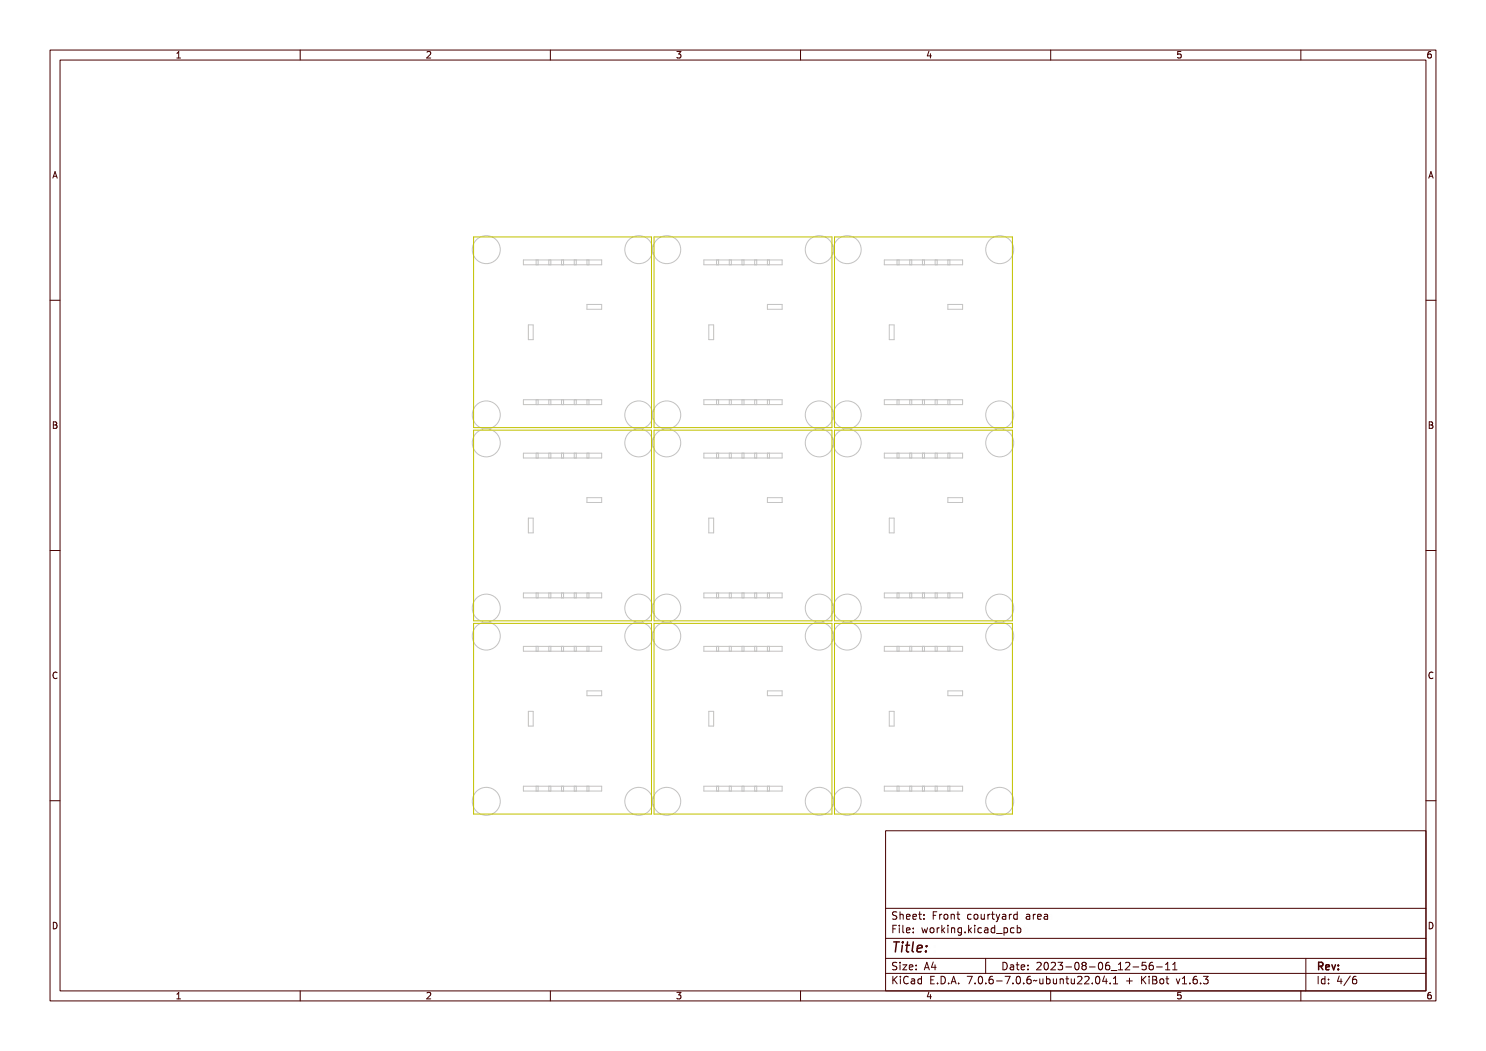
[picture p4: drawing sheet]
<svg xmlns="http://www.w3.org/2000/svg" width="297mm" height="210mm" viewBox="0 0 297 210" stroke-linecap="round" stroke-linejoin="round" font-family="sans-serif">
<defs><g id="words">
<text font-size="2.7" fill="#480000" x="178" y="190.3">Title:</text>
<g font-size="2" fill="#480000">
<text x="178" y="183.7">Sheet: Front courtyard area</text>
<text x="178" y="186.5">File: working.kicad_pcb</text>
<text x="178" y="193.9">Size: A4</text>
<text x="178" y="196.6">KiCad E.D.A. 7.0.6-7.0.6~ubuntu22.04.1 + KiBot v1.6.3</text>
<text x="200" y="193.9">Date: 2023-08-06_12-56-11</text>
<text x="263" y="196.6">Id: 4/6</text>
<text x="263" y="193.9">Rev:</text>
</g>
<g font-size="1.7" fill="#480000">
<text x="35" y="11.7">1</text>
<text x="85" y="11.7">2</text>
<text x="135" y="11.7">3</text>
<text x="185" y="11.7">4</text>
<text x="235" y="11.7">5</text>
<text x="285" y="11.7">6</text>
<text x="10.5" y="35.7">A</text>
<text x="285.5" y="35.7">A</text>
<text x="10.5" y="85.6">B</text>
<text x="285.5" y="85.6">B</text>
<text x="10.5" y="135.7">C</text>
<text x="285.5" y="135.7">C</text>
<text x="10.5" y="185.6">D</text>
<text x="285.5" y="185.6">D</text>
<text x="35" y="199.7">1</text>
<text x="85" y="199.7">2</text>
<text x="135" y="199.7">3</text>
<text x="185" y="199.7">4</text>
<text x="235" y="199.7">5</text>
<text x="285" y="199.7">6</text>
</g>
</g></defs>
<g fill="none" stroke="#c2c2c2" stroke-width=".2">
<path d="M104.6 51.9h15.7v1h-15.7zM107.2 51.9v1M107.6 51.9v1M109.7 51.9v1M110.1 51.9v1M112.2 51.9v1M112.6 51.9v1M114.8 51.9v1M115.2 51.9v1M117.3 51.9v1M117.7 51.9v1M140.7 51.9h15.6v1h-15.6z"/>
<path d="M143.2 51.9v1M143.6 51.9v1M145.8 51.9v1M146.2 51.9v1M148.3 51.9v1M148.7 51.9v1M150.8 51.9v1M151.2 51.9v1M153.4 51.9v1M153.8 51.9v1M176.7 51.9h15.7v1h-15.7zM179.3 51.9v1"/>
<path d="M179.7 51.9v1M181.8 51.9v1M182.2 51.9v1M184.4 51.9v1M184.8 51.9v1M186.9 51.9v1M187.3 51.9v1M189.4 51.9v1M189.9 51.9v1M104.6 79.9h15.7v.9h-15.7zM105.6 64.9h1v3h-1zM107.2 79.9v.9"/>
<path d="M107.6 79.9v.9M109.7 79.9v.9M110.1 79.9v.9M112.2 79.9v.9M112.6 79.9v.9M114.8 79.9v.9M115.2 79.9v.9M117.3 60.8h3v1h-3zM117.3 79.9v.9M117.7 79.9v.9M140.7 79.9h15.6v.9h-15.6zM141.7 64.9h.9v3h-.9z"/>
<path d="M143.2 79.9v.9M143.6 79.9v.9M145.8 79.9v.9M146.2 79.9v.9M148.3 79.9v.9M148.7 79.9v.9M150.8 79.9v.9M151.2 79.9v.9M153.4 60.8h2.9v1h-2.9zM153.4 79.9v.9M153.8 79.9v.9M176.7 79.9h15.7v.9h-15.7z"/>
<path d="M177.7 64.9h1v3h-1zM179.3 79.9v.9M179.7 79.9v.9M181.8 79.9v.9M182.2 79.9v.9M184.4 79.9v.9M184.8 79.9v.9M186.9 79.9v.9M187.3 79.9v.9M189.4 60.8h3v1h-3zM189.4 79.9v.9M189.9 79.9v.9"/>
<path d="M104.6 90.6h15.7v.9h-15.7zM107.2 90.6v.9M107.6 90.6v.9M109.7 90.6v.9M110.1 90.6v.9M112.2 90.6v.9M112.6 90.6v.9M114.8 90.6v.9M115.2 90.6v.9M117.3 99.4h3v1h-3zM117.3 90.6v.9M117.7 90.6v.9"/>
<path d="M140.7 90.6h15.6v.9h-15.6zM143.2 90.6v.9M143.6 90.6v.9M145.8 90.6v.9M146.2 90.6v.9M148.3 90.6v.9M148.7 90.6v.9M150.8 90.6v.9M151.2 90.6v.9M153.4 99.4h2.9v1h-2.9zM153.4 90.6v.9M153.8 90.6v.9"/>
<path d="M176.7 90.6h15.7v.9h-15.7zM179.3 90.6v.9M179.7 90.6v.9M181.8 90.6v.9M182.2 90.6v.9M184.4 90.6v.9M184.8 90.6v.9M186.9 90.6v.9M187.3 90.6v.9M189.4 99.4h3v1h-3zM189.4 90.6v.9M189.9 90.6v.9"/>
<path d="M104.6 118.5h15.7v1h-15.7zM105.6 103.5h1v3h-1zM107.2 118.5v1M107.6 118.5v1M109.7 118.5v1M110.1 118.5v1M112.2 118.5v1M112.6 118.5v1M114.8 118.5v1M115.2 118.5v1M117.3 118.5v1M117.7 118.5v1"/>
<path d="M140.7 118.5h15.6v1h-15.6zM141.7 103.5h.9v3h-.9zM143.2 118.5v1M143.6 118.5v1M145.8 118.5v1M146.2 118.5v1M148.3 118.5v1M148.7 118.5v1M150.8 118.5v1M151.2 118.5v1M153.4 118.5v1M153.8 118.5v1"/>
<path d="M176.7 118.5h15.7v1h-15.7zM177.7 103.5h1v3h-1zM179.3 118.5v1M179.7 118.5v1M181.8 118.5v1M182.2 118.5v1M184.4 118.5v1M184.8 118.5v1M186.9 118.5v1M187.3 118.5v1M189.4 118.5v1M189.9 118.5v1"/>
<path d="M104.6 129.2h15.7v.9h-15.7zM107.2 129.2v.9M107.6 129.2v.9M109.7 129.2v.9M110.1 129.2v.9M112.2 129.2v.9M112.6 129.2v.9M114.8 129.2v.9M115.2 129.2v.9M117.3 138h3v1h-3zM117.3 129.2v.9M117.7 129.2v.9"/>
<path d="M140.7 129.2h15.6v.9h-15.6zM143.2 129.2v.9M143.6 129.2v.9M145.8 129.2v.9M146.2 129.2v.9M148.3 129.2v.9M148.7 129.2v.9M150.8 129.2v.9M151.2 129.2v.9M153.4 129.2v.9M153.4 138h2.9v1h-2.9zM153.8 129.2v.9"/>
<path d="M176.7 129.2h15.7v.9h-15.7zM179.3 129.2v.9M179.7 129.2v.9M181.8 129.2v.9M182.2 129.2v.9M184.4 129.2v.9M184.8 129.2v.9M186.9 129.2v.9M187.3 129.2v.9M189.4 129.2v.9M189.4 138h3v1h-3zM189.9 129.2v.9"/>
<path d="M104.6 157.1h15.7v1h-15.7zM105.6 142.1h1v3h-1zM107.2 157.1v1M107.6 157.1v1M109.7 157.1v1M110.1 157.1v1M112.2 157.1v1M112.6 157.1v1M114.8 157.1v1M115.2 157.1v1M117.3 157.1v1M117.7 157.1v1"/>
<path d="M140.7 157.1h15.6v1h-15.6zM141.7 142.1h.9v3h-.9zM143.2 157.1v1M143.6 157.1v1M145.8 157.1v1M146.2 157.1v1M148.3 157.1v1M148.7 157.1v1M150.8 157.1v1M151.2 157.1v1M153.4 157.1v1M153.8 157.1v1"/>
<path d="M176.7 157.1h15.7v1h-15.7zM177.7 142.1h1v3h-1zM179.3 157.1v1M179.7 157.1v1M181.8 157.1v1M182.2 157.1v1M184.4 157.1v1M184.8 157.1v1M186.9 157.1v1M187.3 157.1v1M189.4 157.1v1M189.9 157.1v1"/>
<circle cx="97.2" cy="49.9" r="2.79"/>
<circle cx="127.7" cy="49.9" r="2.79"/>
<circle cx="133.3" cy="49.9" r="2.79"/>
<circle cx="163.7" cy="49.9" r="2.79"/>
<circle cx="169.3" cy="49.9" r="2.79"/>
<circle cx="199.8" cy="49.9" r="2.79"/>
<circle cx="97.2" cy="82.9" r="2.79"/>
<circle cx="97.2" cy="88.5" r="2.79"/>
<circle cx="127.7" cy="82.9" r="2.79"/>
<circle cx="127.7" cy="88.5" r="2.79"/>
<circle cx="133.3" cy="82.9" r="2.79"/>
<circle cx="133.3" cy="88.5" r="2.79"/>
<circle cx="163.7" cy="82.9" r="2.79"/>
<circle cx="163.7" cy="88.5" r="2.79"/>
<circle cx="169.3" cy="82.9" r="2.79"/>
<circle cx="169.3" cy="88.5" r="2.79"/>
<circle cx="199.8" cy="82.9" r="2.79"/>
<circle cx="199.8" cy="88.5" r="2.79"/>
<circle cx="97.2" cy="127.1" r="2.79"/>
<circle cx="97.2" cy="121.5" r="2.79"/>
<circle cx="127.7" cy="127.1" r="2.79"/>
<circle cx="127.7" cy="121.5" r="2.79"/>
<circle cx="133.3" cy="127.1" r="2.79"/>
<circle cx="133.3" cy="121.5" r="2.79"/>
<circle cx="163.7" cy="127.1" r="2.79"/>
<circle cx="163.7" cy="121.5" r="2.79"/>
<circle cx="169.3" cy="121.5" r="2.79"/>
<circle cx="169.3" cy="127.1" r="2.79"/>
<circle cx="199.8" cy="121.5" r="2.79"/>
<circle cx="199.8" cy="127.1" r="2.79"/>
<circle cx="97.2" cy="160.1" r="2.79"/>
<circle cx="127.7" cy="160.1" r="2.79"/>
<circle cx="133.3" cy="160.1" r="2.79"/>
<circle cx="163.7" cy="160.1" r="2.79"/>
<circle cx="169.3" cy="160.1" r="2.79"/>
<circle cx="199.8" cy="160.1" r="2.79"/>
</g>
<path d="M94.7 47.3h35.5v38.1h-35.5zM130.7 47.3h35.6v38.1h-35.6zM166.8 47.3h35.5v38.1h-35.5zM94.7 86h35.5v38.1h-35.5zM130.7 86h35.6v38.1h-35.6zM166.8 86h35.5v38.1h-35.5zM94.7 124.6h35.5v38.1h-35.5zM130.7 124.6h35.6v38.1h-35.6zM166.8 124.6h35.5v38.1h-35.5z" fill="none" stroke="#c2c200" stroke-width=".2"/>
<g fill="none" stroke="#480000" stroke-width=".2">
<path d="M10 10h277v190h-277zM12 12h273v186h-273zM60 10v2M110 10v2M160 10v2M210 10v2M260 10v2M10 60h2M285 60h2M10 110h2M285 110h2M10 160h2"/>
<path d="M285 160h2M177 166h108v32h-108zM60 198v2M110 198v2M160 198v2M177 181.5h108M177 187.5h108M177 191.5h108M177 194.5h108M178.1 195.2h.2v.6l.6-.6h.3l-.6 .6 .6 .8h-.2l-.5-.7-.2 .2v.5h-.2zM178.2 185h.9v.2h-.7v.4h.6v.2h-.6v.7h-.2zM178.3 182.4l.5-.1h.2v.2a.31 .31 0 0 0-.5-.1 .31 .31 0 0 0 0 .5 .5 .5 0 0 1 .6 .6 .5 .5 0 0 1-.8 .2l-.1-.2a.34 .34 0 0 0 .4 .1 .34 .34 0 0 0 .1-.5 .47 .47 0 0 1-.5-.2 .47 .47 0 0 1 .1-.5z"/>
<path d="M178.3 192.5l.5-.1h.2v.2a.31 .31 0 0 0-.5-.1 .31 .31 0 0 0 0 .5 .5 .5 0 0 1 .6 .6 .5 .5 0 0 1-.8 .2l-.1-.2a.34 .34 0 0 0 .4 .1 .34 .34 0 0 0 .1-.5 .47 .47 0 0 1-.5-.2 .47 .47 0 0 1 .1-.5zM179.4 182.2h.2v.6a.35 .35 0 0 1 .4-.1 .35 .35 0 0 1 .2 .4v.6h-.2v-.8h-.4v.8h-.2zM179.5 185.4h.4v.9h.4v.2h-.9v-.2h.3v-.8h-.2zM179.5 192.8h.4v.9h.4v.1h-.9v-.1h.3v-.8h-.2zM179.5 195.6h.4v.9h.4v.1h-.9v-.1h.3v-.8h-.2zM179.7 184.9h.2v.3h-.2zM179.7 192.3h.2v.3h-.2zM179.7 195.1h.2v.3h-.2zM180.6 184.9h.4v1.3l.4 .1v.2l-.5-.2v-1.2h-.3zM180.6 192.8h.8l-.6 .9h.6v.1h-.8l.6-.9h-.6zM180.7 182.8l.1-.1a.49 .49 0 0 1 .5 0 .49 .49 0 0 1 .2 .5h-.8a.42 .42 0 0 0 .3 .4 .42 .42 0 0 0 .4-.1 .47 .47 0 0 1-.4 .3 .47 .47 0 0 1-.4-.3zM180.7 195.4a.4 .4 0 0 1 .4-.3 .4 .4 0 0 1 .4 .3 .56 .56 0 0 0-.8 .4 .56 .56 0 0 0 .5 .7l.3-.1a.43 .43 0 0 1-.5 .3 .43 .43 0 0 1-.4-.4v-.6z"/>
<path d="M180.8 182.9l.4-.1 .1 .3h-.6zM181.8 195.6l.3-.1a.43 .43 0 0 1 .5 .5v.6h-.1v-.1a.38 .38 0 0 1-.5 .2 .38 .38 0 0 1-.2-.5 .38 .38 0 0 1 .4-.2h.3a.35 .35 0 0 0-.3-.4 .35 .35 0 0 0-.4 .2zM181.9 182.8l.1-.1a.49 .49 0 0 1 .5 0 .49 .49 0 0 1 .2 .5h-.8a.42 .42 0 0 0 .3 .4 .42 .42 0 0 0 .5-.1 .47 .47 0 0 1-.5 .3 .47 .47 0 0 1-.4-.3zM181.9 185.5l.1-.1a.49 .49 0 0 1 .5 0 .49 .49 0 0 1 .2 .5h-.8a.42 .42 0 0 0 .3 .4 .42 .42 0 0 0 .5-.1 .47 .47 0 0 1-.5 .3 .47 .47 0 0 1-.4-.3zM181.9 192.9l.1-.1a.49 .49 0 0 1 .5 0 .49 .49 0 0 1 .2 .5h-.8a.42 .42 0 0 0 .3 .4 .42 .42 0 0 0 .5-.1 .47 .47 0 0 1-.5 .3 .47 .47 0 0 1-.4-.3zM182 196.2l.5-.1a.31 .31 0 0 1-.2 .4 .31 .31 0 0 1-.4-.1zM182 182.9l.4-.1 .1 .3h-.6zM182 185.6l.4-.1 .1 .3h-.6zM182 193l.4-.1 .1 .3h-.6zM183 195.7l.4-.2 .2 .2v-.6h.2v1.5h-.2v-.1a.42 .42 0 0 1-.5 .1 .42 .42 0 0 1-.2-.5zM183.2 195.8l.1-.1a.4 .4 0 0 1 .3 .4 .4 .4 0 0 1-.3 .4l-.2-.2zM183.2 182.3h.2v.4h.4v.1h-.4v.7l.4 .1v.1h-.4l-.1-.1-.1-.8h-.3v-.1h.3z"/>
<path d="M183.3 185.4h.2v.3h-.2zM183.3 186.2h.2v.3h-.2zM183.3 192.8h.2v.3h-.2zM183.3 193.6h.2v.2h-.2zM184.5 182.7h.2v.3h-.2zM184.5 183.5h.2v.2h-.2zM185.2 185.4h.2l.2 .8 .1-.5h.2l.2 .5 .1-.8h.2l-.2 1.1h-.2l-.2-.7-.2 .7h-.1zM185.4 195.2h.9v.2h-.7v.4h.6v.2h-.6v.5h.7v.1h-.9zM185.7 192.4h.2l.5 1.4h-.2l-.1-.3h-.5l-.1 .3h-.2zM185.8 192.6l.2 .7h-.4zM186.6 182.3h.9v.2h-.7v.4h.6v.2h-.6v.6h-.2zM186.8 185.6l.1-.1a.39 .39 0 0 1 .4 .4 .39 .39 0 0 1-.4 .4l-.1-.2z"/>
<path d="M186.9 196.4h.2v.2h-.2zM187.1 192.4h.2v.9h.2v.2h-.2v.3h-.2v-.3h-.6zM187.1 192.6v.7h-.4zM187.8 195.2a.76 .76 0 0 1 .9 .7 .76 .76 0 0 1-.9 .7zM188 195.4a.57 .57 0 0 1 .5 .5 .57 .57 0 0 1-.5 .6zM188 182.7h.2v.2v-.1a.29 .29 0 0 1 .3-.2 .29 .29 0 0 1 .3 .3 .37 .37 0 0 0-.5-.1 .37 .37 0 0 0-.1 .4v.5h-.2zM188 185.4h.2v.2v-.1a.29 .29 0 0 1 .3-.2 .29 .29 0 0 1 .3 .3 .37 .37 0 0 0-.5-.1 .37 .37 0 0 0-.1 .4v.6h-.2zM189.1 184.9h.1v.9l.5-.4h.2l-.4 .4 .5 .7h-.2l-.4-.6-.2 .1v.5h-.1zM189.2 182.9l.1-.1a.39 .39 0 0 1 .4 .4 .39 .39 0 0 1-.4 .4l-.1-.2zM189.3 196.4h.3v.2h-.3zM190.2 182.7h.2v.1a.35 .35 0 0 1 .4-.1 .35 .35 0 0 1 .3 .4v.6h-.2l-.1-.8h-.3l-.1 .8h-.2zM190.3 185.4h.4v.9h.4v.2h-.9v-.2h.4v-.8h-.3z"/>
<path d="M190.5 195.2h.3l.4 1.4h-.2l-.1-.3h-.5l-.1 .3h-.2zM190.6 184.9h.1v.3h-.1zM190.6 195.4l.2 .7h-.4zM191.4 185.4h.2v.1a.35 .35 0 0 1 .4-.1 .35 .35 0 0 1 .3 .4v.7h-.2l-.1-.9h-.3l-.1 .9h-.2zM191.7 182.3h.1v.4h.4v.1h-.4v.7l.4 .1v.1h-.4l-.1-.1v-.8h-.3v-.1h.3zM191.7 196.4h.3v.2h-.3zM192.7 185.5l.3-.2 .3 .2v-.1h.2v1a.53 .53 0 0 1-.8 .4v-.2a.36 .36 0 0 0 .4 .1 .36 .36 0 0 0 .2-.4l-.1 .1a.53 .53 0 0 1-.7-.3 .53 .53 0 0 1 .2-.6zM192.8 185.6l.1-.1a.39 .39 0 0 1 .4 .4 .39 .39 0 0 1-.4 .4l-.1-.2zM193.8 195.2h.9l-.5 1.4h-.2l.5-1.2h-.7zM194 182.8a.39 .39 0 0 1 .4-.2 .39 .39 0 0 1 .3 .3 .4 .4 0 0 0-.6 0 .4 .4 0 0 0 0 .6 .4 .4 0 0 0 .6 0 .45 .45 0 0 1-.6 .3 .45 .45 0 0 1-.3-.6zM194.1 186.2h.3v.3h-.3zM195.1 184.9h.2v.9l.4-.4h.3l-.5 .4 .5 .7h-.2l-.4-.6-.1 .1v.5h-.2z"/>
<path d="M195.2 182.9l.1-.1a.39 .39 0 0 1 .4 .4 .39 .39 0 0 1-.4 .4l-.1-.2zM195.3 196.4h.3v.2h-.3zM196.2 182.7h.2v.8l.2 .1 .3-.2v-.7h.2v1h-.2v-.1a.35 .35 0 0 1-.4 .2 .35 .35 0 0 1-.3-.5zM196.3 185.4h.5v.9h.3v.2h-.9v-.2h.4v-.8h-.3zM196.3 195.4a.57 .57 0 0 1 .7 0 .57 .57 0 0 1 .1 .8 .5 .5 0 0 1-.6 .5 .5 .5 0 0 1-.3-.8zM196.5 195.4a.61 .61 0 0 1 .4 1l-.1 .1a.61 .61 0 0 1-.4-1zM196.6 184.9h.2v.3h-.2zM197 191.5v3M197.6 185.5a.39 .39 0 0 1 .4-.2 .39 .39 0 0 1 .3 .3 .4 .4 0 0 0-.6 0 .4 .4 0 0 0 0 .6 .4 .4 0 0 0 .6 0 .45 .45 0 0 1-.6 .3 .45 .45 0 0 1-.3-.6zM197.6 182.7h.2v.2v-.1a.29 .29 0 0 1 .4-.2 .29 .29 0 0 1 .2 .3 .37 .37 0 0 0-.4-.1 .37 .37 0 0 0-.2 .4v.5h-.2zM197.7 196.4h.3v.2h-.3zM198.7 185.4l.2-.1a.43 .43 0 0 1 .6 .5v.7h-.2v-.2a.38 .38 0 0 1-.5 .2 .38 .38 0 0 1-.2-.5 .38 .38 0 0 1 .5-.2h.2a.35 .35 0 0 0-.3-.4 .35 .35 0 0 0-.3 .2z"/>
<path d="M198.7 195.4a.38 .38 0 0 1 .4-.3 .38 .38 0 0 1 .3 .3 .43 .43 0 0 0-.5 0 .43 .43 0 0 0-.1 .5 .46 .46 0 0 1 .7 .1 .46 .46 0 0 1-.2 .6 .46 .46 0 0 1-.7-.2zM198.8 186l.5-.1a.31 .31 0 0 1-.1 .4 .31 .31 0 0 1-.4-.1zM198.9 182.3h.2v.4h.4v.1h-.4v.7l.4 .1v.1h-.4l-.2-.1v-.8h-.3v-.1h.3zM199.8 182.7h.1l.4 .8 .3-.8h.2l-.3 .7a.68 .68 0 0 1-.7 .8l.4-.5zM199.9 185.5l.3-.2 .3 .2v-.6h.2v1.6h-.2v-.2a.42 .42 0 0 1-.5 .1 .42 .42 0 0 1-.2-.5zM200 196h.5v.2h-.5zM200 185.6l.1-.1a.39 .39 0 0 1 .4 .4 .39 .39 0 0 1-.4 .4l-.1-.2zM200.1 192.4a.76 .76 0 0 1 1 .7 .76 .76 0 0 1-1 .7zM200.3 192.6a.57 .57 0 0 1 .6 .5 .57 .57 0 0 1-.6 .6zM200.9 186.8l1.2 .1zM201 195.2h.9l-.5 1.4h-.2l.5-1.2h-.7zM201.1 182.7l.2-.1a.43 .43 0 0 1 .6 .5v.6h-.2v-.1a.38 .38 0 0 1-.5 .2 .38 .38 0 0 1-.2-.5 .38 .38 0 0 1 .5-.2h.2a.35 .35 0 0 0-.2-.4 .35 .35 0 0 0-.4 .2z"/>
<path d="M201.2 183.3l.5-.1a.31 .31 0 0 1-.1 .4 .31 .31 0 0 1-.4-.1zM201.4 192.8l.3-.1a.43 .43 0 0 1 .5 .5v.6h-.1v-.1a.38 .38 0 0 1-.5 .2 .38 .38 0 0 1-.2-.5 .38 .38 0 0 1 .4-.2h.3a.35 .35 0 0 0-.3-.4 .35 .35 0 0 0-.4 .2zM201.6 193.4l.5-.1a.31 .31 0 0 1-.2 .4 .31 .31 0 0 1-.4-.1zM202.2 185.4h.2v.1a.53 .53 0 0 1 .8 .3 .53 .53 0 0 1-.6 .7l-.2-.2v.6h-.2zM202.4 182.7h.2v.2l.1-.1a.29 .29 0 0 1 .3-.2 .29 .29 0 0 1 .2 .3 .37 .37 0 0 0-.4-.1 .37 .37 0 0 0-.2 .4v.5h-.2zM202.5 185.6l.1-.1a.4 .4 0 0 1 .4 .4 .4 .4 0 0 1-.4 .4l-.2-.2zM202.5 196.4h.3v.2h-.3zM202.8 192.4h.2v.4h.4v.1h-.4v.7l.4 .1v.1h-.4l-.2-.1v-.8h-.3v-.1h.3zM203.5 182.8l.3-.2 .3 .2v-.6h.2v1.5h-.2v-.1a.42 .42 0 0 1-.5 .1 .42 .42 0 0 1-.2-.5zM203.5 195.4a.57 .57 0 0 1 .8 0 .57 .57 0 0 1 0 .8 .5 .5 0 0 1-.6 .5 .5 .5 0 0 1-.3-.8zM203.6 185.5a.39 .39 0 0 1 .4-.2 .39 .39 0 0 1 .3 .3 .4 .4 0 0 0-.5 0 .4 .4 0 0 0 0 .6 .4 .4 0 0 0 .5 0 .45 .45 0 0 1-.6 .3 .45 .45 0 0 1-.2-.6zM203.6 182.9l.1-.1a.4 .4 0 0 1 .4 .4 .4 .4 0 0 1-.4 .4l-.1-.2z"/>
<path d="M203.7 195.4a.61 .61 0 0 1 .4 1l-.1 .1a.61 .61 0 0 1-.3-1zM203.9 192.9l.1-.1a.49 .49 0 0 1 .5 0 .49 .49 0 0 1 .2 .5h-.8a.42 .42 0 0 0 .3 .4 .42 .42 0 0 0 .5-.1 .47 .47 0 0 1-.5 .3 .47 .47 0 0 1-.4-.3zM204 193l.4-.1 .1 .3h-.6zM204.7 184.9h.1v.6a.53 .53 0 0 1 .8 .3 .53 .53 0 0 1-.6 .7l-.2-.2v.2h-.1zM204.9 185.6l.1-.1a.39 .39 0 0 1 .4 .4 .39 .39 0 0 1-.4 .4l-.1-.2zM204.9 196.4h.3v.2h-.3zM205.3 192.8h.2v.3h-.2zM205.3 193.6h.2v.2h-.2zM205.9 182.7l.3-.1a.43 .43 0 0 1 .5 .5v.6h-.2v-.1a.38 .38 0 0 1-.5 .2 .38 .38 0 0 1-.2-.5 .38 .38 0 0 1 .5-.2h.2a.35 .35 0 0 0-.2-.4 .35 .35 0 0 0-.4 .2zM205.9 195.4a.38 .38 0 0 1 .4-.3 .38 .38 0 0 1 .3 .3 .43 .43 0 0 0-.5 0 .43 .43 0 0 0-.1 .5 .46 .46 0 0 1 .7 .1 .46 .46 0 0 1-.2 .6 .46 .46 0 0 1-.6-.2zM206.1 183.3l.4-.1a.31 .31 0 0 1-.1 .4 .31 .31 0 0 1-.4-.1zM207 196l1-.1a.49 .49 0 0 1-.8 .1l-.2 .2z"/>
<path d="M207.2 182.7h.2v.2l.1-.1a.29 .29 0 0 1 .3-.2 .29 .29 0 0 1 .2 .3 .37 .37 0 0 0-.4-.1 .37 .37 0 0 0-.2 .4v.5h-.2zM207.4 192.5a.53 .53 0 0 1 .8 .1 .53 .53 0 0 1-.3 .7l-.3 .4h.7v.1h-.9l.3-.5a.4 .4 0 0 0 .3-.4 .4 .4 0 0 0-.3-.4l-.3 .2zM208.3 195.6h.1l.1 .8 .2 .1 .2-.2v-.7h.2v1h-.2v-.1a.35 .35 0 0 1-.4 .2 .35 .35 0 0 1-.2-.5zM208.3 182.8l.2-.1a.49 .49 0 0 1 .5 0 .49 .49 0 0 1 .2 .5h-.8a.42 .42 0 0 0 .3 .4 .42 .42 0 0 0 .4-.1 .47 .47 0 0 1-.4 .3 .47 .47 0 0 1-.4-.3zM208.5 182.9l.3-.1 .2 .3h-.6zM208.7 192.6a.57 .57 0 0 1 .7 0 .57 .57 0 0 1 .1 .8 .5 .5 0 0 1-.6 .5 .5 .5 0 0 1-.3-.8zM208.9 192.6a.61 .61 0 0 1 .3 1l-.1 .1a.61 .61 0 0 1-.3-1zM209.5 195.1h.2v.6a.53 .53 0 0 1 .7 .3 .53 .53 0 0 1-.6 .7l-.1-.2v.1h-.2zM209.5 182.7l.3-.1a.43 .43 0 0 1 .5 .5v.6h-.2v-.1a.38 .38 0 0 1-.5 .2 .38 .38 0 0 1-.2-.5 .38 .38 0 0 1 .5-.2h.2a.35 .35 0 0 0-.2-.4 .35 .35 0 0 0-.4 .2zM209.7 183.3l.4-.1a.31 .31 0 0 1-.1 .4 .31 .31 0 0 1-.4-.1zM209.7 195.8l.1-.1a.4 .4 0 0 1 .4 .4 .4 .4 0 0 1-.4 .4l-.1-.2zM209.8 192.5a.53 .53 0 0 1 .8 .1 .53 .53 0 0 1-.3 .7l-.3 .4h.7v.1h-.9l.3-.5a.4 .4 0 0 0 .3-.4 .4 .4 0 0 0-.3-.4l-.3 .2z"/>
<path d="M210 198v2M210.7 195.6h.2v.8l.2 .1 .2-.2v-.7h.2v1h-.2v-.1a.35 .35 0 0 1-.4 .2 .35 .35 0 0 1-.2-.5zM211 192.4a.46 .46 0 0 1 .6 0 .46 .46 0 0 1 .1 .6l-.1 .1a.47 .47 0 0 1 .2 .7 .47 .47 0 0 1-.7 0l-.1-.2a.35 .35 0 0 0 .5 .1 .35 .35 0 0 0 0-.5h-.3v-.2a.29 .29 0 0 0 .4-.1 .29 .29 0 0 0-.1-.4 .29 .29 0 0 0-.4 .1h-.1zM211.9 195.6h.2v.1a.35 .35 0 0 1 .4-.1 .35 .35 0 0 1 .2 .4v.6h-.2v-.8h-.4v.8h-.2zM212.4 193.2h.5v.2h-.5zM213.3 195.2h.2v.4h.4v.1h-.4v.7l.4 .1v.1h-.4l-.2-.1v-.8h-.3v-.1h.3zM213.5 192.6a.57 .57 0 0 1 .7 0 .57 .57 0 0 1 .1 .8 .5 .5 0 0 1-.6 .5 .5 .5 0 0 1-.3-.8zM213.7 192.6a.61 .61 0 0 1 .3 1v.1a.61 .61 0 0 1-.4-1zM214.3 195.6h.2v.8l.2 .1 .2-.2v-.7h.2v1h-.2v-.1a.35 .35 0 0 1-.4 .2 .35 .35 0 0 1-.2-.5zM214.7 192.5a.41 .41 0 0 1 .7-.1 .41 .41 0 0 1-.2 .7 .42 .42 0 0 1 .2 .6 .42 .42 0 0 1-.7 0 .42 .42 0 0 1 .2-.6l-.3-.2zM215.5 195.3a.53 .53 0 0 1 .8 .1 .53 .53 0 0 1-.3 .7l-.3 .4h.6v.1h-.9l.4-.5a.4 .4 0 0 0 .3-.4 .4 .4 0 0 0-.3-.4l-.3 .2zM216 193.2h.5v.2h-.5z"/>
<path d="M216.7 195.3a.53 .53 0 0 1 .8 .1 .53 .53 0 0 1-.3 .7l-.3 .4h.6v.1h-.9l.4-.5a.4 .4 0 0 0 .3-.4 .4 .4 0 0 0-.3-.4l-.3 .2zM217.1 192.6a.57 .57 0 0 1 .7 0 .57 .57 0 0 1 .1 .8 .5 .5 0 0 1-.6 .5 .5 .5 0 0 1-.3-.8zM217.3 192.6a.61 .61 0 0 1 .3 1v.1a.61 .61 0 0 1-.4-1zM218.2 196.4h.2v.2h-.2zM218.3 192.6a.38 .38 0 0 1 .4-.3 .38 .38 0 0 1 .3 .3 .43 .43 0 0 0-.5 0 .43 .43 0 0 0-.1 .5 .46 .46 0 0 1 .6 .1 .46 .46 0 0 1-.1 .6 .46 .46 0 0 1-.7-.2zM219.2 195.4a.57 .57 0 0 1 .7 0 .57 .57 0 0 1 .1 .8 .5 .5 0 0 1-.7 .5 .5 .5 0 0 1-.3-.8zM219.2 194.2l1.3 .1zM219.4 195.4a.61 .61 0 0 1 .3 1l-.1 .1a.61 .61 0 0 1-.3-1zM220.7 192.5l.5-.1v1.3h.3v.1h-.8v-.1h.3v-1.1h-.3zM220.8 195.2h.2v.9h.2v.2h-.2v.3h-.2v-.3h-.6zM220.8 195.4v.7h-.4zM221.8 196.4h.2v.2h-.2z"/>
<path d="M221.8 192.5a.53 .53 0 0 1 .8 .1 .53 .53 0 0 1-.3 .7l-.3 .4h.7v.1h-.9l.3-.5a.4 .4 0 0 0 .4-.4 .4 .4 0 0 0-.4-.4l-.3 .2zM222.8 195.3l.5-.1v1.3h.3v.1h-.8v-.1h.3v-1.1h-.3zM223.2 193.2h.5v.2h-.5zM224.3 192.4h.7v.2h-.6v.3a.53 .53 0 0 1 .7 .7 .53 .53 0 0 1-.9 .2v-.2a.38 .38 0 0 0 .5 .1 .38 .38 0 0 0 .1-.5 .38 .38 0 0 0-.5-.1zM225.4 195.5h.2v.4h.4v.2h-.4v.4h-.2v-.4h-.4v-.2h.4zM225.5 192.6a.38 .38 0 0 1 .4-.3 .38 .38 0 0 1 .3 .3 .43 .43 0 0 0-.5 0 .43 .43 0 0 0-.1 .5 .46 .46 0 0 1 .7 .1 .46 .46 0 0 1-.2 .6 .46 .46 0 0 1-.7-.2zM226.8 193.2h.5v.2h-.5zM227.5 195.2h.2v.6l.6-.6h.2l-.6 .6 .6 .8h-.2l-.5-.7-.1 .2v.5h-.2zM227.9 192.5l.5-.1v1.3h.3v.1h-.8v-.1h.3v-1.1h-.3zM228.8 195.6h.4v.9h.4v.1h-.9v-.1h.4v-.8h-.3zM229.1 195.1h.1v.3h-.1zM229.1 192.5l.5-.1v1.3h.3v.1h-.8v-.1h.3v-1.1h-.3z"/>
<path d="M229.9 195.2h.4a.35 .35 0 0 1 .5 .2 .35 .35 0 0 1-.3 .5 .41 .41 0 0 1 .3 .5 .41 .41 0 0 1-.5 .2h-.4zM230.1 196h.2a.27 .27 0 0 1 .3 .2 .27 .27 0 0 1-.3 .3h-.2zM230.1 195.4h.2a.23 .23 0 0 1 .3 .2 .23 .23 0 0 1-.3 .2h-.2zM231.2 193.2h1.1M231.3 195.8l.1-.1a.39 .39 0 0 1 .4 .4 .39 .39 0 0 1-.4 .4l-.1-.2zM232.6 195.2h.1v.4h.4v.1h-.4l.1 .7 .3 .1v.1h-.3l-.2-.1v-.8h-.3v-.1h.3zM233 193.8h.8M233 192.7l.4-.4v1.5M234.4 193.8h.8M234.4 192.7l.4-.4v1.5M234.6 195.6h.2l.3 .9 .4-.9h.2l-.4 1h-.3zM236 195.3l.5-.1v1.3h.3v.1h-.8v-.1h.3v-1.1h-.3z"/>
<path d="M237.4 196.4h.3v.2h-.3zM238.4 195.4a.38 .38 0 0 1 .4-.3 .38 .38 0 0 1 .3 .3 .43 .43 0 0 0-.5 0 .43 .43 0 0 0-.1 .5 .46 .46 0 0 1 .7 .1 .46 .46 0 0 1-.2 .6 .46 .46 0 0 1-.7-.2zM239.8 196.4h.3v.2h-.3zM240.7 195.2a.46 .46 0 0 1 .6 0 .46 .46 0 0 1 .1 .6l-.1 .1a.47 .47 0 0 1 .2 .7 .47 .47 0 0 1-.7 0l-.1-.2a.35 .35 0 0 0 .5 .1 .35 .35 0 0 0 0-.5l-.3-.1v-.1a.29 .29 0 0 0 .4-.1 .29 .29 0 0 0-.1-.4 .29 .29 0 0 0-.4 .1h-.1zM260 198v2M261 191.5v6.5M263.2 195.2h.8v.2h-.3v1.1h.3v.1h-.8v-.1h.3v-1.1h-.3zM264.4 195.7l.3-.2 .3 .2v-.6h.2v1.5h-.2v-.1a.42 .42 0 0 1-.5 .1 .42 .42 0 0 1-.2-.5zM264.6 195.8l.1-.1a.4 .4 0 0 1 .3 .4 .4 .4 0 0 1-.3 .4l-.2-.2zM265.9 195.6h.2v.3h-.2zM265.9 196.4h.2v.2h-.2zM268.5 195.2h.2v.9h.2v.2h-.2v.3h-.2v-.3h-.6z"/>
<path d="M268.5 195.4v.7h-.4zM269.9 195.2h.2l-.8 1.6h-.2zM270.5 195.4a.38 .38 0 0 1 .4-.3 .38 .38 0 0 1 .3 .3 .43 .43 0 0 0-.5 0 .43 .43 0 0 0-.2 .5 .46 .46 0 0 1 .7 .1 .46 .46 0 0 1-.2 .6 .46 .46 0 0 1-.6-.2z"/>
<circle cx="187" cy="185.9" r=".53"/>
<circle cx="189.4" cy="183.2" r=".53"/>
<circle cx="195.4" cy="183.2" r=".53"/>
<circle cx="196.7" cy="195.9" r=".13"/>
<circle cx="199.1" cy="196.2" r=".32"/>
<circle cx="203.9" cy="195.9" r=".13"/>
<circle cx="206.3" cy="196.2" r=".32"/>
<circle cx="209" cy="193.1" r=".13"/>
<circle cx="213.8" cy="193.1" r=".13"/>
<circle cx="215" cy="193.4" r=".29"/>
<circle cx="215" cy="192.8" r=".25"/>
<circle cx="217.4" cy="193.1" r=".13"/>
<circle cx="218.7" cy="193.4" r=".32"/>
<circle cx="219.5" cy="195.9" r=".13"/>
<circle cx="225.9" cy="193.4" r=".32"/>
<circle cx="231.5" cy="196.1" r=".53"/>
<circle cx="238.8" cy="196.2" r=".32"/>
<circle cx="270.9" cy="196.2" r=".32"/>
</g>
<g fill="none" stroke="#480000" stroke-width=".3">
<path d="M178.1 188.4h1.4v.2h-.6v1.7h-.2v-1.7h-.6zM179.9 188.8h.7v1.3h.4v.2h-1.2v-.2h.5v-1.1h-.4zM180.3 188.3h.3v.3h-.3zM181.8 188.4h.2v.4h.6v.2h-.6v1l.6 .1v.2a.55 .55 0 0 1-.8-.5v-.8h-.4v-.2h.4zM183 188.3h.6l.1 1.6 .1 .2h.4v.2a.54 .54 0 0 1-.8-.5v-1.4h-.4zM184.8 189a.65 .65 0 0 1 .8-.1 .65 .65 0 0 1 .3 .7h-1.1a.56 .56 0 0 0 .4 .5 .56 .56 0 0 0 .6-.1v.2a.81 .81 0 0 1-1.1-.1 .81 .81 0 0 1 .1-1.1zM185 189.1l.4-.1 .2 .4h-.8zM186.7 188.9h.3v.4h-.3zM186.7 189.9h.3v.4h-.3zM263.1 192.4a.73 .73 0 0 1 .9 .2v.3l-.3 .3 .5 .6h-.2l-.3-.4-.2-.2h-.2v.6h-.2zM263.3 192.6h.2a.26 .26 0 0 1 .3 .2 .26 .26 0 0 1-.2 .3h-.3zM264.5 192.9l.1-.1a.49 .49 0 0 1 .5 0 .49 .49 0 0 1 .2 .5h-.8a.42 .42 0 0 0 .3 .4 .42 .42 0 0 0 .4-.1 .47 .47 0 0 1-.4 .3 .47 .47 0 0 1-.4-.3z"/>
<path d="M264.6 193l.3-.1 .2 .3h-.6zM265.5 192.8h.2l.3 .9 .3-.9h.2l-.4 1h-.2zM267.1 192.8h.2v.3h-.2zM267.1 193.6h.2v.2h-.2z"/>
</g>
<use href="#words"/>
</svg>
